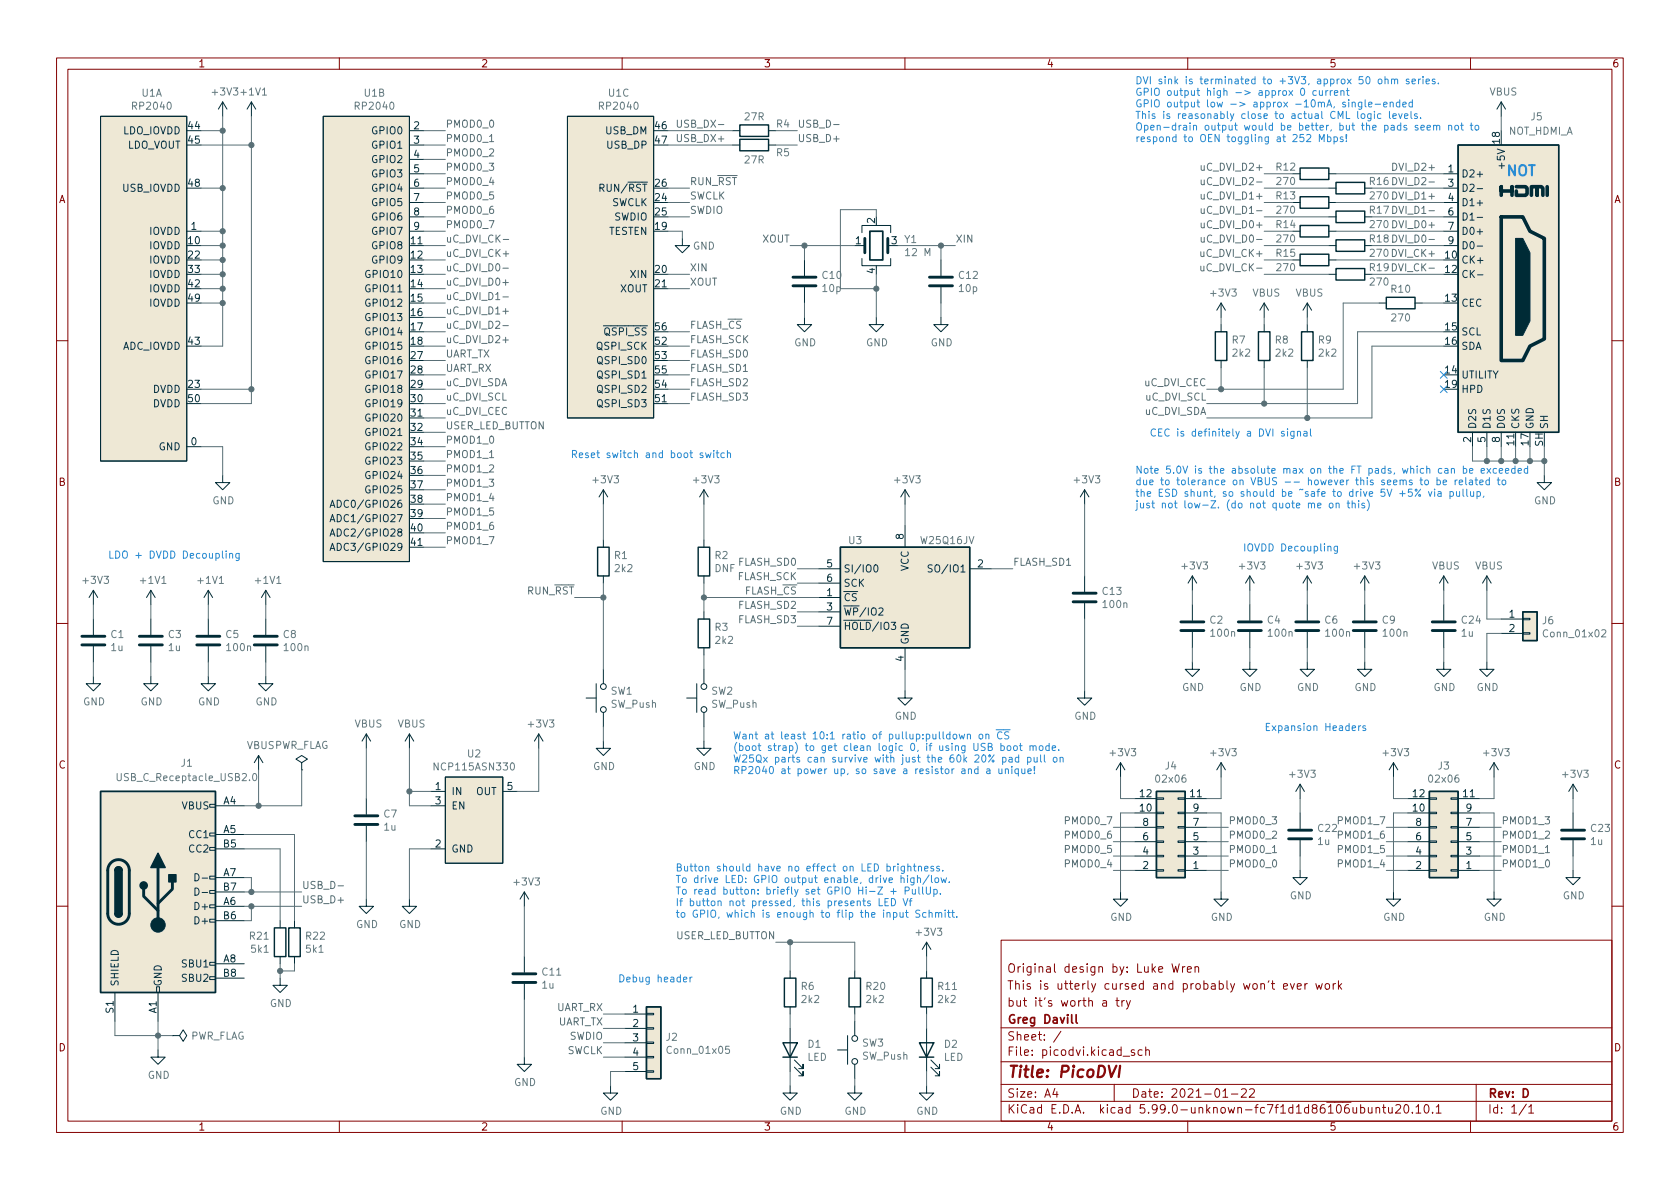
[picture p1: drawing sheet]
<svg xmlns="http://www.w3.org/2000/svg" width="297mm" height="210mm" viewBox="0 0 297 210" stroke-linecap="round" stroke-linejoin="round" font-family="sans-serif">
<defs><g id="words">
<text font-size="2.8" fill="#840000" x="178" y="190.6">Title: PicoDVI</text>
<text font-size="2.5" fill="#268bd2" x="266.5" y="31.1">NOT</text>
<g font-size="2.1" fill="#840000">
<text x="178" y="172">Original design by: Luke Wren</text>
<text x="178" y="178">but it's worth a try</text>
<text x="178" y="175">This is utterly cursed and probably won't ever work</text>
<text x="178" y="184">Sheet: /</text>
<text x="178" y="181">Greg Davill</text>
<text x="178" y="186.7">File: picodvi.kicad_sch</text>
<text x="178" y="196.9">KiCad E.D.A. kicad 5.99.0-unknown-fc7f1d1d86~106~ubuntu20.10.1</text>
<text x="178" y="194.1">Size: A4</text>
<text x="200" y="194.1">Date: 2021-01-22</text>
<text x="263" y="194.1">Rev: D</text>
<text x="263" y="196.9">Id: 1/1</text>
</g>
<g font-size="1.8" fill="#840000">
<text x="35" y="11.9">1</text>
<text x="85" y="11.9">2</text>
<text x="135" y="11.9">3</text>
<text x="185" y="11.9">4</text>
<text x="235" y="11.9">5</text>
<text x="285" y="11.9">6</text>
<text x="10.3" y="35.9">A</text>
<text x="285.3" y="35.9">A</text>
<text x="10.3" y="85.9">B</text>
<text x="285.3" y="85.9">B</text>
<text x="10.3" y="135.9">C</text>
<text x="285.3" y="135.9">C</text>
<text x="10.3" y="185.9">D</text>
<text x="285.3" y="185.9">D</text>
<text x="35" y="199.9">1</text>
<text x="85" y="199.9">2</text>
<text x="135" y="199.9">3</text>
<text x="185" y="199.9">4</text>
<text x="235" y="199.9">5</text>
<text x="285" y="199.9">6</text>
</g>
<g font-size="1.8" fill="#657b83">
<text x="25.1" y="17.1">U1A</text>
<text x="37.7" y="16.9">+3V3 +1V1</text>
<text x="64.4" y="17.1">U1B</text>
<text x="107.6" y="17.1">U1C</text>
<text x="263.4" y="16.9">VBUS</text>
<text x="23.6" y="19.4">RP2040</text>
<text x="63" y="19.4">RP2040</text>
<text x="106.2" y="19.4">RP2040</text>
<text x="131.7" y="21.3">27R</text>
<text x="137.3" y="22.5">R4</text>
<text x="266.7" y="23.8">NOT_HDMI_A</text>
<text x="270.7" y="21.3">J5</text>
<text x="131.7" y="28.9">27R</text>
<text x="137.3" y="27.6">R5</text>
<text x="225.7" y="35.2">R13</text>
<text x="225.7" y="30.2">R12</text>
<text x="225.9" y="32.7">270</text>
<text x="242.2" y="32.7">R16</text>
<text x="242.4" y="35.2">270</text>
<text x="225.7" y="40.3">R14</text>
<text x="225.9" y="37.8">270</text>
<text x="242.2" y="37.8">R17</text>
<text x="242.4" y="40.3">270</text>
<text x="122.5" y="44.1">GND</text>
<text x="159.9" y="43">Y1</text>
<text x="160.3" y="45.3">12 M</text>
<text x="225.7" y="45.4">R15</text>
<text x="225.9" y="47.9">270</text>
<text x="225.9" y="42.9">270</text>
<text x="242.2" y="47.9">R19</text>
<text x="242.2" y="42.9">R18</text>
<text x="145.5" y="49.3">C10</text>
<text x="145.5" y="51.6">10p</text>
<text x="169.6" y="49.3">C12</text>
<text x="169.6" y="51.6">10p</text>
<text x="214.2" y="52.4">+3V3</text>
<text x="221.4" y="52.4">VBUS</text>
<text x="229.1" y="52.4">VBUS</text>
<text x="242.4" y="50.5">270</text>
<text x="246" y="51.8">R10</text>
<text x="246.2" y="56.8">270</text>
<text x="140.4" y="61.2">GND</text>
<text x="153.1" y="61.2">GND</text>
<text x="164.5" y="61.2">GND</text>
<text x="217.9" y="60.7">R7</text>
<text x="218" y="63.1">2k2</text>
<text x="225.5" y="60.7">R8</text>
<text x="225.6" y="63.1">2k2</text>
<text x="233.1" y="60.7">R9</text>
<text x="233.2" y="63.1">2k2</text>
<text x="37.5" y="89.2">GND</text>
<text x="105" y="85.5">+3V3</text>
<text x="122.8" y="85.5">+3V3</text>
<text x="158.3" y="85.5">+3V3</text>
<text x="190.1" y="85.5">+3V3</text>
<text x="271.2" y="89.2">GND</text>
<text x="108.6" y="98.8">R1</text>
<text x="108.8" y="101.2">2k2</text>
<text x="126.3" y="101.2">DNF</text>
<text x="126.4" y="98.8">R2</text>
<text x="150.1" y="96.2">U3</text>
<text x="162.9" y="96.2">W25Q16JV</text>
<text x="209.1" y="100.7">+3V3</text>
<text x="219.3" y="100.7">+3V3</text>
<text x="229.4" y="100.7">+3V3</text>
<text x="239.6" y="100.7">+3V3</text>
<text x="253.2" y="100.7">VBUS</text>
<text x="260.8" y="100.7">VBUS</text>
<text x="14.8" y="103.2">+3V3</text>
<text x="25" y="103.2">+1V1</text>
<text x="35.1" y="103.2">+1V1</text>
<text x="45.3" y="103.2">+1V1</text>
<text x="195" y="105.2">C13</text>
<text x="195.1" y="107.5">100n</text>
<text x="19.6" y="112.8">C1</text>
<text x="29.8" y="112.8">C3</text>
<text x="39.9" y="112.8">C5</text>
<text x="50.1" y="112.8">C8</text>
<text x="126.4" y="111.5">R3</text>
<text x="126.6" y="113.9">2k2</text>
<text x="213.9" y="110.3">C2</text>
<text x="214.2" y="112.6">100n</text>
<text x="224.1" y="110.3">C4</text>
<text x="224.4" y="112.6">100n</text>
<text x="234.2" y="110.3">C6</text>
<text x="234.5" y="112.6">100n</text>
<text x="244.4" y="110.3">C9</text>
<text x="244.7" y="112.6">100n</text>
<text x="258.4" y="112.6">1u</text>
<text x="258.5" y="110.3">C24</text>
<text x="272.7" y="110.4">J6</text>
<text x="273.2" y="112.7">Conn_01x02</text>
<text x="19.7" y="115.1">1u</text>
<text x="29.8" y="115.1">1u</text>
<text x="40.2" y="115.1">100n</text>
<text x="50.4" y="115.1">100n</text>
<text x="14.7" y="124.7">GND</text>
<text x="24.8" y="124.7">GND</text>
<text x="35" y="124.7">GND</text>
<text x="45.2" y="124.7">GND</text>
<text x="108" y="122.8">SW1</text>
<text x="108" y="125.1">SW_Push</text>
<text x="125.8" y="122.8">SW2</text>
<text x="125.8" y="125.1">SW_Push</text>
<text x="209" y="122.2">GND</text>
<text x="219.1" y="122.2">GND</text>
<text x="229.3" y="122.2">GND</text>
<text x="239.5" y="122.2">GND</text>
<text x="253.4" y="122.2">GND</text>
<text x="261.1" y="122.2">GND</text>
<text x="62.7" y="128.6">VBUS</text>
<text x="70.3" y="128.6">VBUS</text>
<text x="93.5" y="128.6">+3V3</text>
<text x="158.2" y="127.3">GND</text>
<text x="189.9" y="127.3">GND</text>
<text x="32" y="135.6">J1</text>
<text x="43.6" y="132.4">VBUSPWR_FLAG</text>
<text x="77.1" y="136.2">NCP115ASN330</text>
<text x="82.7" y="133.9">U2</text>
<text x="104.8" y="136.2">GND</text>
<text x="122.6" y="136.2">GND</text>
<text x="196.4" y="133.7">+3V3</text>
<text x="206" y="136.1">J4</text>
<text x="214.2" y="133.7">+3V3</text>
<text x="228.2" y="137.5">+3V3</text>
<text x="244.7" y="133.7">+3V3</text>
<text x="254.3" y="136.1">J3</text>
<text x="262.5" y="133.7">+3V3</text>
<text x="276.4" y="137.5">+3V3</text>
<text x="21.3" y="138.1">USB_C_Receptacle_USB2.0</text>
<text x="204.6" y="138.4">02x06</text>
<text x="252.8" y="138.4">02x06</text>
<text x="67.9" y="144.6">C7</text>
<text x="67.9" y="146.9">1u</text>
<text x="233" y="149.4">1u</text>
<text x="233.1" y="147.1">C22</text>
<text x="281.3" y="149.4">1u</text>
<text x="281.4" y="147.1">C23</text>
<text x="91" y="156.6">+3V3</text>
<text x="228" y="159">GND</text>
<text x="276.3" y="159">GND</text>
<text x="44.2" y="166.2">R21</text>
<text x="54.2" y="166.2">R22</text>
<text x="62.9" y="164.1">GND</text>
<text x="70.6" y="164.1">GND</text>
<text x="162.1" y="165.5">+3V3</text>
<text x="196.3" y="162.8">GND</text>
<text x="214.1" y="162.8">GND</text>
<text x="244.5" y="162.8">GND</text>
<text x="262.3" y="162.8">GND</text>
<text x="44.5" y="168.5">5k1</text>
<text x="54.2" y="168.5">5k1</text>
<text x="95.9" y="172.5">C11</text>
<text x="47.7" y="178.1">GND</text>
<text x="95.9" y="174.8">1u</text>
<text x="141.7" y="175">R6</text>
<text x="141.8" y="177.4">2k2</text>
<text x="153.2" y="175">R20</text>
<text x="153.2" y="177.4">2k2</text>
<text x="165.9" y="175">R11</text>
<text x="165.9" y="177.4">2k2</text>
<text x="33.6" y="183.8">PWR_FLAG</text>
<text x="117.8" y="184">J2</text>
<text x="142.9" y="185.3">D1</text>
<text x="152.4" y="185.1">SW3</text>
<text x="167" y="185.3">D2</text>
<text x="26.1" y="190.8">GND</text>
<text x="118.2" y="186.3">Conn_01x05</text>
<text x="142.7" y="187.6">LED</text>
<text x="152.5" y="187.4">SW_Push</text>
<text x="166.8" y="187.6">LED</text>
<text x="90.9" y="192">GND</text>
<text x="106.1" y="197.1">GND</text>
<text x="137.9" y="197.1">GND</text>
<text x="149.3" y="197.1">GND</text>
<text x="162" y="197.1">GND</text>
</g>
<g font-size="1.8" fill="#268bd2">
<text x="200.7" y="14.9">DVI sink is terminated to +3V3, approx 50 ohm series.</text>
<text x="200.7" y="16.9">GPIO output high -&gt; approx 0 current</text>
<text x="200.7" y="19">GPIO output low -&gt; approx -10mA, single-ended</text>
<text x="200.7" y="21">This is reasonably close to actual CML logic levels.</text>
<text x="200.7" y="23.1">Open-drain output would be better, but the pads seem not to</text>
<text x="200.7" y="25.1">respond to OEN toggling at 252 Mbps!</text>
<text x="203.2" y="77.2">CEC is definitely a DVI signal</text>
<text x="104.8" y="81">Reset switch and boot switch</text>
<text x="200.7" y="83.7">Note 5.0V is the absolute max on the FT pads, which can be exceeded</text>
<text x="200.7" y="85.8">due to tolerance on VBUS -- however this seems to be related to</text>
<text x="200.7" y="87.8">the ESD shunt, so should be ~~safe to drive 5V +5% via pullup,</text>
<text x="200.7" y="89.9">just not low-Z. (do not quote me on this)</text>
<text x="19" y="98.8">LDO + DVDD Decoupling</text>
<text x="219.7" y="97.5">IOVDD Decoupling</text>
<text x="129.5" y="130.7">Want at least 10:1 ratio of pullup:pulldown on ~CS~</text>
<text x="223.5" y="129.2">Expansion Headers</text>
<text x="129.5" y="132.8">(boot strap) to get clean logic 0, if using USB boot mode.</text>
<text x="129.5" y="134.8">W25Qx parts can survive with just the 60k 20% pad pull on</text>
<text x="129.5" y="136.9">RP2040 at power up, so save a resistor and a unique!</text>
<text x="119.4" y="154.1">Button should have no effect on LED brightness.</text>
<text x="119.4" y="156.1">To drive LED: GPIO output enable, drive high/low.</text>
<text x="119.4" y="158.2">To read button: briefly set GPIO Hi-Z + PullUp.</text>
<text x="119.4" y="160.2">If button not pressed, this presents LED Vf</text>
<text x="119.4" y="162.3">to GPIO, which is enough to flip the input Schmitt.</text>
<text x="109.2" y="173.7">Debug header</text>
</g>
<g font-size="1.8" fill="#073642">
<text x="21.7" y="23.7">LDO_IOVDD</text>
<text x="33.3" y="22.9">44</text>
<text x="66" y="23.7">GPIO0</text>
<text x="73.2" y="22.9">2</text>
<text x="107.1" y="23.7">USB_DM</text>
<text x="115.9" y="22.9">46</text>
<text x="22.4" y="26.3">LDO_VOUT</text>
<text x="33.3" y="25.4">45</text>
<text x="66" y="26.3">GPIO1</text>
<text x="66" y="28.8">GPIO2</text>
<text x="73.2" y="25.4">3</text>
<text x="73.2" y="27.9">4</text>
<text x="107.4" y="26.3">USB_DP</text>
<text x="115.9" y="25.4">47</text>
<text x="265.2" y="25.4" transform="rotate(-90 265.2 25.4)">18</text>
<text x="266.1" y="29.4" transform="rotate(-90 266.1 29.4)">+5V</text>
<text x="21.7" y="33.9">USB_IOVDD</text>
<text x="33.3" y="33">48</text>
<text x="66" y="31.4">GPIO3</text>
<text x="66" y="33.9">GPIO4</text>
<text x="73.2" y="30.5">5</text>
<text x="73.2" y="33">6</text>
<text x="73.2" y="35.6">7</text>
<text x="106.7" y="33.9">RUN/~RST~</text>
<text x="115.9" y="35.6">24</text>
<text x="115.9" y="33">26</text>
<text x="256" y="30.5">1</text>
<text x="256" y="33">3</text>
<text x="256" y="35.6">4</text>
<text x="258.3" y="31.4">D2+</text>
<text x="258.3" y="33.9">D2-</text>
<text x="26.4" y="41.5">IOVDD</text>
<text x="33.8" y="40.6">1</text>
<text x="66" y="36.4">GPIO5</text>
<text x="66" y="39">GPIO6</text>
<text x="66" y="41.5">GPIO7</text>
<text x="73.2" y="38.1">8</text>
<text x="73.2" y="40.6">9</text>
<text x="107.6" y="41.5">TESTEN</text>
<text x="108.1" y="36.4">SWCLK</text>
<text x="108.6" y="39">SWDIO</text>
<text x="115.9" y="40.6">19</text>
<text x="115.9" y="38.1">25</text>
<text x="154.7" y="39.5" transform="rotate(-90 154.7 39.5)">2</text>
<text x="256" y="38.1">6</text>
<text x="256" y="40.6">7</text>
<text x="258.3" y="36.4">D1+</text>
<text x="258.3" y="39">D1-</text>
<text x="258.3" y="41.5">D0+</text>
<text x="26.4" y="44.1">IOVDD</text>
<text x="26.4" y="46.6">IOVDD</text>
<text x="33.3" y="43.2">10</text>
<text x="33.3" y="45.7">22</text>
<text x="66" y="44.1">GPIO8</text>
<text x="66" y="46.6">GPIO9</text>
<text x="72.7" y="43.2">11</text>
<text x="72.7" y="45.7">12</text>
<text x="151.3" y="43.2">1</text>
<text x="157.6" y="43.2">3</text>
<text x="255.6" y="45.7">10</text>
<text x="256" y="43.2">9</text>
<text x="258.3" y="46.6">CK+</text>
<text x="258.3" y="44.1">D0-</text>
<text x="26.4" y="49.1">IOVDD</text>
<text x="26.4" y="51.7">IOVDD</text>
<text x="33.3" y="48.3">33</text>
<text x="33.3" y="50.8">42</text>
<text x="33.3" y="53.3">49</text>
<text x="65" y="49.1">GPIO10</text>
<text x="65" y="51.7">GPIO11</text>
<text x="72.7" y="48.3">13</text>
<text x="72.7" y="50.8">14</text>
<text x="72.7" y="53.3">15</text>
<text x="109.6" y="51.7">XOUT</text>
<text x="111.6" y="49.1">XIN</text>
<text x="115.9" y="48.3">20</text>
<text x="115.9" y="50.8">21</text>
<text x="154.7" y="48.4" transform="rotate(-90 154.7 48.4)">4</text>
<text x="255.6" y="48.3">12</text>
<text x="255.6" y="53.3">13</text>
<text x="258.3" y="49.1">CK-</text>
<text x="26.4" y="54.2">IOVDD</text>
<text x="65" y="54.2">GPIO12</text>
<text x="65" y="56.8">GPIO13</text>
<text x="65" y="59.3">GPIO14</text>
<text x="72.7" y="55.9">16</text>
<text x="72.7" y="58.4">17</text>
<text x="107" y="59.3">~QSPI_SS~</text>
<text x="115.9" y="58.4">56</text>
<text x="255.6" y="58.4">15</text>
<text x="258.3" y="54.2">CEC</text>
<text x="258.3" y="59.3">SCL</text>
<text x="21.6" y="61.8">ADC_IOVDD</text>
<text x="33.3" y="61">43</text>
<text x="65" y="61.8">GPIO15</text>
<text x="65" y="64.4">GPIO16</text>
<text x="72.7" y="61">18</text>
<text x="72.7" y="63.5">27</text>
<text x="105.6" y="61.8">QSPI_SCK</text>
<text x="105.9" y="64.4">QSPI_SD0</text>
<text x="115.9" y="61">52</text>
<text x="115.9" y="63.5">53</text>
<text x="255.6" y="61">16</text>
<text x="258.3" y="61.8">SDA</text>
<text x="27" y="69.5">DVDD</text>
<text x="33.3" y="68.6">23</text>
<text x="33.3" y="71.1">50</text>
<text x="65" y="66.9">GPIO17</text>
<text x="65" y="69.5">GPIO18</text>
<text x="72.7" y="66">28</text>
<text x="72.7" y="68.6">29</text>
<text x="72.7" y="71.1">30</text>
<text x="105.9" y="69.5">QSPI_SD2</text>
<text x="105.9" y="66.9">QSPI_SD1</text>
<text x="115.9" y="71.1">51</text>
<text x="115.9" y="68.6">54</text>
<text x="115.9" y="66">55</text>
<text x="255.6" y="66">14</text>
<text x="255.6" y="68.6">19</text>
<text x="258.3" y="66.9">UTILITY</text>
<text x="258.3" y="69.5">HPD</text>
<text x="27" y="72">DVDD</text>
<text x="65" y="72">GPIO19</text>
<text x="65" y="74.5">GPIO20</text>
<text x="65" y="77.1">GPIO21</text>
<text x="72.7" y="73.7">31</text>
<text x="72.7" y="76.2">32</text>
<text x="105.9" y="72">QSPI_SD3</text>
<text x="261" y="75.9" transform="rotate(-90 261 75.9)">D2S</text>
<text x="263.5" y="75.9" transform="rotate(-90 263.5 75.9)">D1S</text>
<text x="266.1" y="75.9" transform="rotate(-90 266.1 75.9)">D0S</text>
<text x="268.6" y="75.9" transform="rotate(-90 268.6 75.9)">CKS</text>
<text x="271.1" y="75.9" transform="rotate(-90 271.1 75.9)">GND</text>
<text x="273.7" y="75.9" transform="rotate(-90 273.7 75.9)">SH</text>
<text x="28.1" y="79.6">GND</text>
<text x="33.8" y="78.7">0</text>
<text x="65" y="79.6">GPIO22</text>
<text x="65" y="82.2">GPIO23</text>
<text x="72.7" y="78.7">34</text>
<text x="72.7" y="81.3">35</text>
<text x="72.7" y="83.8">36</text>
<text x="260.1" y="78.2" transform="rotate(-90 260.1 78.2)">2</text>
<text x="262.6" y="78.2" transform="rotate(-90 262.6 78.2)">5</text>
<text x="265.2" y="78.2" transform="rotate(-90 265.2 78.2)">8</text>
<text x="267.7" y="78.7" transform="rotate(-90 267.7 78.7)">11</text>
<text x="270.3" y="78.7" transform="rotate(-90 270.3 78.7)">17</text>
<text x="272.8" y="78.9" transform="rotate(-90 272.8 78.9)">SH</text>
<text x="59.7" y="89.8">ADC0/GPIO26</text>
<text x="65" y="84.7">GPIO24</text>
<text x="65" y="87.2">GPIO25</text>
<text x="72.7" y="86.4">37</text>
<text x="72.7" y="88.9">38</text>
<text x="59.7" y="92.3">ADC1/GPIO27</text>
<text x="59.7" y="94.9">ADC2/GPIO28</text>
<text x="72.7" y="91.4">39</text>
<text x="72.7" y="94">40</text>
<text x="159.8" y="95.4" transform="rotate(-90 159.8 95.4)">8</text>
<text x="59.7" y="97.4">ADC3/GPIO29</text>
<text x="72.7" y="96.5">41</text>
<text x="146.2" y="100.3">5</text>
<text x="149.1" y="101.2">SI/IO0</text>
<text x="160.7" y="101" transform="rotate(-90 160.7 101)">VCC</text>
<text x="165" y="101.2">SO/IO1</text>
<text x="172.9" y="100.3">2</text>
<text x="146.2" y="105.4">1</text>
<text x="146.2" y="107.9">3</text>
<text x="146.2" y="102.9">6</text>
<text x="149.1" y="106.3">~CS</text>
<text x="149.1" y="103.8">SCK</text>
<text x="146.2" y="110.5">7</text>
<text x="149.1" y="108.8">~WP~/IO2</text>
<text x="149.1" y="111.4">~HOLD~/IO3</text>
<text x="266.8" y="109.2">1</text>
<text x="266.8" y="111.8">2</text>
<text x="159.8" y="116.9" transform="rotate(-90 159.8 116.9)">4</text>
<text x="160.7" y="114" transform="rotate(-90 160.7 114)">GND</text>
<text x="32.2" y="143.1">VBUS</text>
<text x="39.5" y="142.2">A4</text>
<text x="77" y="139.7">1</text>
<text x="77" y="142.2">3</text>
<text x="79.8" y="140.6">IN</text>
<text x="79.8" y="143.1">EN</text>
<text x="84.2" y="140.6">OUT</text>
<text x="89.7" y="139.7">5</text>
<text x="201.6" y="143.5">10</text>
<text x="201.6" y="141">12</text>
<text x="210.5" y="141">11</text>
<text x="211" y="143.5">9</text>
<text x="249.8" y="143.5">10</text>
<text x="249.8" y="141">12</text>
<text x="258.7" y="141">11</text>
<text x="259.2" y="143.5">9</text>
<text x="33.5" y="148.2">CC1</text>
<text x="39.5" y="147.3">A5</text>
<text x="39.5" y="149.9">B5</text>
<text x="77" y="149.9">2</text>
<text x="202.1" y="148.6">6</text>
<text x="202.1" y="146">8</text>
<text x="211" y="148.6">5</text>
<text x="211" y="146">7</text>
<text x="250.3" y="148.6">6</text>
<text x="250.3" y="146">8</text>
<text x="259.2" y="148.6">5</text>
<text x="259.2" y="146">7</text>
<text x="33.5" y="150.7">CC2</text>
<text x="39.5" y="154.9">A7</text>
<text x="79.8" y="150.7">GND</text>
<text x="202.1" y="153.7">2</text>
<text x="202.1" y="151.1">4</text>
<text x="211" y="153.7">1</text>
<text x="211" y="151.1">3</text>
<text x="250.3" y="153.7">2</text>
<text x="250.3" y="151.1">4</text>
<text x="259.2" y="153.7">1</text>
<text x="259.2" y="151.1">3</text>
<text x="34.8" y="160.9">D+</text>
<text x="39.5" y="160">A6</text>
<text x="39.5" y="157.5">B7</text>
<text x="34.8" y="163.4">D+</text>
<text x="39.5" y="162.6">B6</text>
<text x="32.4" y="171.1">SBU1</text>
<text x="32.4" y="173.6">SBU2</text>
<text x="39.5" y="170.2">A8</text>
<text x="39.5" y="172.7">B8</text>
<text x="20.1" y="179.1" transform="rotate(-90 20.1 179.1)">S1</text>
<text x="21" y="174.5" transform="rotate(-90 21 174.5)">SHIELD</text>
<text x="27.7" y="179.2" transform="rotate(-90 27.7 179.2)">A1</text>
<text x="28.6" y="174.5" transform="rotate(-90 28.6 174.5)">GND</text>
<text x="111.9" y="179.1">1</text>
<text x="111.9" y="181.6">2</text>
<text x="111.9" y="184.1">3</text>
<text x="111.9" y="186.7">4</text>
<text x="111.9" y="189.2">5</text>
</g>
<g font-size="1.8" fill="#586e75">
<text x="78.7" y="22.6">PMOD0_0</text>
<text x="119.4" y="22.6">USB_DX-</text>
<text x="141" y="22.6">USB_D-</text>
<text x="78.7" y="25.1">PMOD0_1</text>
<text x="78.7" y="27.6">PMOD0_2</text>
<text x="119.4" y="25.1">USB_DX+</text>
<text x="141" y="25.1">USB_D+</text>
<text x="78.7" y="35.3">PMOD0_5</text>
<text x="78.7" y="32.7">PMOD0_4</text>
<text x="78.7" y="30.2">PMOD0_3</text>
<text x="121.9" y="32.7">RUN_~RST~</text>
<text x="121.9" y="35.3">SWCLK</text>
<text x="213" y="35.3">uC_DVI_D1+</text>
<text x="213" y="30.2">uC_DVI_D2+</text>
<text x="213.4" y="32.7">uC_DVI_D2-</text>
<text x="246.8" y="35.3">DVI_D1+</text>
<text x="246.8" y="30.2">DVI_D2+</text>
<text x="247.2" y="32.7">DVI_D2-</text>
<text x="78.7" y="40.3">PMOD0_7</text>
<text x="78.7" y="37.8">PMOD0_6</text>
<text x="121.9" y="37.8">SWDIO</text>
<text x="213" y="40.3">uC_DVI_D0+</text>
<text x="213.4" y="37.8">uC_DVI_D1-</text>
<text x="246.8" y="40.3">DVI_D0+</text>
<text x="247.2" y="37.8">DVI_D1-</text>
<text x="78.7" y="45.4">uC_DVI_CK+</text>
<text x="78.7" y="42.9">uC_DVI_CK-</text>
<text x="78.7" y="48">uC_DVI_D0-</text>
<text x="121.9" y="48">XIN</text>
<text x="134.8" y="42.9">XOUT</text>
<text x="168.9" y="42.9">XIN</text>
<text x="212.7" y="45.4">uC_DVI_CK+</text>
<text x="213.1" y="48">uC_DVI_CK-</text>
<text x="213.4" y="42.9">uC_DVI_D0-</text>
<text x="242.4" y="45.4">270 DVI_CK+</text>
<text x="246.9" y="48">DVI_CK-</text>
<text x="247.2" y="42.9">DVI_D0-</text>
<text x="78.7" y="53">uC_DVI_D1-</text>
<text x="78.7" y="50.5">uC_DVI_D0+</text>
<text x="121.9" y="50.5">XOUT</text>
<text x="78.7" y="58.1">uC_DVI_D2-</text>
<text x="78.7" y="55.6">uC_DVI_D1+</text>
<text x="121.9" y="58.1">FLASH_~CS~</text>
<text x="78.7" y="65.7">UART_RX</text>
<text x="78.7" y="63.2">UART_TX</text>
<text x="78.7" y="60.7">uC_DVI_D2+</text>
<text x="121.9" y="65.7">FLASH_SD1</text>
<text x="121.9" y="63.2">FLASH_SD0</text>
<text x="121.9" y="60.7">FLASH_SCK</text>
<text x="78.7" y="68.3">uC_DVI_SDA</text>
<text x="78.7" y="70.8">uC_DVI_SCL</text>
<text x="121.9" y="68.3">FLASH_SD2</text>
<text x="121.9" y="70.8">FLASH_SD3</text>
<text x="202.4" y="68.3">uC_DVI_CEC</text>
<text x="202.5" y="70.8">uC_DVI_SCL</text>
<text x="78.7" y="73.4">uC_DVI_CEC</text>
<text x="78.7" y="75.9">USER_LED_BUTTON</text>
<text x="202.4" y="73.4">uC_DVI_SDA</text>
<text x="78.7" y="78.4">PMOD1_0</text>
<text x="78.7" y="81">PMOD1_1</text>
<text x="78.7" y="83.5">PMOD1_2</text>
<text x="78.7" y="86.1">PMOD1_3</text>
<text x="78.7" y="88.6">PMOD1_4</text>
<text x="78.7" y="91.1">PMOD1_5</text>
<text x="78.7" y="93.7">PMOD1_6</text>
<text x="78.7" y="96.2">PMOD1_7</text>
<text x="130.7" y="100">FLASH_SD0</text>
<text x="179.1" y="100">FLASH_SD1</text>
<text x="93.2" y="105.1">RUN_~RST~</text>
<text x="130.4" y="102.6">FLASH_SCK</text>
<text x="130.7" y="107.7">FLASH_SD2</text>
<text x="131.6" y="105.1">FLASH_~CS~</text>
<text x="130.7" y="110.2">FLASH_SD3</text>
<text x="188.6" y="148.3">PMOD0_6</text>
<text x="188.6" y="145.8">PMOD0_7</text>
<text x="217.2" y="148.3">PMOD0_2</text>
<text x="217.2" y="145.8">PMOD0_3</text>
<text x="236.9" y="148.3">PMOD1_6</text>
<text x="236.9" y="145.8">PMOD1_7</text>
<text x="265.4" y="145.8">PMOD1_3</text>
<text x="265.4" y="148.3">PMOD1_2</text>
<text x="188.6" y="153.4">PMOD0_4</text>
<text x="188.6" y="150.8">PMOD0_5</text>
<text x="217.2" y="153.4">PMOD0_0</text>
<text x="217.2" y="150.8">PMOD0_1</text>
<text x="236.9" y="153.4">PMOD1_4</text>
<text x="236.9" y="150.8">PMOD1_5</text>
<text x="265.4" y="150.8">PMOD1_1</text>
<text x="265.4" y="153.4">PMOD1_0</text>
<text x="53.3" y="157.2">USB_D-</text>
<text x="53.3" y="159.7">USB_D+</text>
<text x="119.4" y="166.1">USER_LED_BUTTON</text>
<text x="98.3" y="178.8">UART_RX</text>
<text x="98.5" y="181.3">UART_TX</text>
<text x="100.7" y="183.9">SWDIO</text>
<text x="100.2" y="186.4">SWCLK</text>
</g>
</g></defs>
<g fill="none" stroke="#840000" stroke-width=".18">
<path d="M10 10.2h277v190.1h-277zM12 12.2h273v186.1h-273zM60 10.2v2M110 10.2v2M160 10.2v2M210 10.2v2M260 10.2v2M10 60.2h2M285 60.2h2M10 110.2h2M285 110.2h2M10 160.2h2"/>
<path d="M177 166.3h108v32h-108zM195 177h.6v.9M195.6 177.3l-.5 .1a.29 .29 0 0 0-.2 .2 .29 .29 0 0 0 .2 .3h.5M197.3 176.9h.6M197.5 176.4v1.3l.4 .2M198.4 176.9v1M198.8 176.9l-.3 .1-.1 .2M199.1 176.9l.4 1M199.9 176.9l-.5 1.4-.3 .1M207.2 170.4l.4 1.5 .3-1 .2 1 .4-1.5M209.1 170.9v1M209.5 170.9l-.3 .1-.1 .2"/>
<path d="M209.9 171.4l.7-.1v-.3l-.5-.1-.2 .2 .1 .8h.6M211.3 171.1l.2-.2 .4 .1v.9M211.3 170.9v1M226.9 174.4l.7-.1v-.3l-.5-.1-.2 .2 .1 .8h.6M228.1 173.9l.4 1 .4-1M229.4 174.4l.7-.1-.1-.3-.4-.1-.2 .2v.8h.6M230.7 173.9v1M231.1 173.9l-.2 .1-.2 .2M232.6 173.9l.3 1 .3-.7 .3 .7 .3-1M234.4 174l.4-.1 .3 .3v.4l-.3 .3h-.4l-.1-.3v-.4zM235.7 173.9v1M236.1 173.9l-.2 .1-.2 .2"/>
<path d="M236.6 173.4v1.5M236.8 174.4l.4 .5M237.2 173.9l-.6 .6M285 160.2h2M60 198.3v2M110 198.3v2M160 198.3v2M177 194.8h108M177 191.8h108M177 187.8h108M177 181.8h108M186.5 192.5l-.4 1h1"/>
<path d="M186.9 193v1M187.6 182.4l-1.3 1.9M197 191.8v3M198.6 186.8h1.1M200.6 185.7l-.4-.1-.2 .2 .1 .3 .5 .1v.4h-.6M201.9 185.7l-.4-.1-.3 .3v.4l.2 .3h.5M202.6 185.8l.2-.2 .3 .1 .1 .9M202.6 185.1v1.5M210 198.3v2M216.2 194h.9M217.7 193.5h1.2M219.5 192.7l.6-.2 .2 .2 .1 .3-1 1h1"/>
<path d="M220.9 192.7l.6-.2 .2 .2 .1 .3-.9 1h.9M241.9 195.8l.1 1h.4l.2-.1M242.6 195.8v1M243.3 196l.2-.2 .4 .1v.9M243.3 195.8v1M244.4 195.8h.6M244.6 195.3v1.3l.4 .2M245.5 195.8l.1 1h.3l.2-.1M246.1 195.8v1M246.8 195.5l.6-.2 .2 .2v.3l-.9 1h.9M248.4 195.4l.2-.1a.81 .81 0 0 1 .6 .7 .81 .81 0 0 1-.3 .8h-.2a.81 .81 0 0 1-.6-.6 .81 .81 0 0 1 .3-.8zM249.7 196.7v.1"/>
<path d="M250.4 195.8l.4-.5v1.5M250.4 196.8h.8M252 195.4l.1-.1a.81 .81 0 0 1 .6 .7 .81 .81 0 0 1-.3 .8h-.1a.81 .81 0 0 1-.6-.6 .81 .81 0 0 1 .3-.8zM253.3 196.7v.1M253.9 195.8l.5-.5v1.5M253.9 196.8h.9M260 198.3v2M261 191.8v6.5M269.9 195.3l-1.3 1.9M270.3 195.8l.4-.5v1.5M270.3 196.8h.9"/>
</g>
<path d="M196 188.5l.5 2 .9-2M198 188.5l-.2 2" fill="none" stroke="#840000" stroke-width=".4"/>
<path d="M189.5 179.4v1.3l.2 .2M190.3 179.4v1.3l.2 .2" fill="none" stroke="#840000" stroke-width=".3"/>
<g fill="none" stroke="#002b36" stroke-width=".18">
<path d="M39.4 18l-.8 1.3M39.4 18v2.6M39.4 18l.7 1.3M44.4 18l-.7 1.3M44.4 18v2.6M44.4 18l.8 1.3M265.4 18v2.6M265.4 18l-.7 1.3M265.4 18l.8 1.3M17.8 20.6h15.2v60.9h-15.2zM57.1 20.6h15.3v78.7h-15.3zM72.4 25.6h2.5"/>
<path d="M72.4 30.7h2.5M72.4 33.3h2.5M72.4 35.8h2.5M72.4 38.3h2.5M72.4 23.1h2.5M72.4 28.2h2.5M100.3 20.6h15.3v53.3h-15.3zM129.5 25.6h1.3M129.5 23.1h1.3M135.9 25.6h1.3M135.9 23.1h1.3M228.6 30.7h1.3"/>
<path d="M228.6 35.8h1.3M234.9 30.7h1.3M234.9 33.3h1.3M234.9 35.8h1.3M234.9 38.3h1.3M241.3 33.3h1.3M241.3 38.3h1.3M255.3 30.7h2.5M255.3 33.3h2.5M255.3 35.8h2.5M255.3 38.3h2.5M33 40.9h2.6"/>
<path d="M72.4 40.9h2.5M72.4 43.4h2.5M115.6 51h2.5M120.6 42.2v1.2h1.3l-1.3 1.3-1.2-1.3h1.2M142.2 56.1v1.3h1.3l-1.3 1.3-1.2-1.3h1.2M142.2 46v2.8M142.2 50.8v2.8M152.4 45.7v1.3h5.1v-1.3M152.4 41.1v-1.2h5.1v1.2M152.4 43.4h.5M154.9 56.1v1.3h1.3l-1.3 1.3-1.2-1.3h1.2M157 43.4h.5"/>
<path d="M166.4 56.1v1.3h1.2l-1.2 1.3-1.3-1.3h1.3M166.4 46v2.8M166.4 50.8v2.8M215.9 53.6v2.5M215.9 57.4v1.3M215.9 53.6l-.8 1.3M215.9 53.6l.8 1.3M223.5 53.6v2.5M223.5 57.4v1.3M223.5 53.6l-.7 1.3M223.5 53.6l.8 1.3M228.6 40.9h1.3"/>
<path d="M228.6 46h1.3M231.1 53.6v2.5M231.1 57.4v1.3M231.1 53.6l-.7 1.3M231.1 53.6l.8 1.3M234.9 48.5h1.3M234.9 40.9h1.3M234.9 43.4h1.3M234.9 46h1.3M241.3 48.5h1.3M241.3 43.4h1.3M243.8 53.6h1.3"/>
<path d="M250.2 53.6h1.3M255.3 40.9h2.5M255.3 43.4h2.5M33 79h2.6M72.4 73.9h2.5M115.6 71.4h2.5M215.9 63.7v1.3M223.5 63.7v1.3M231.1 63.7v1.3M260.3 76.4v2.6M262.9 76.4v2.6M265.4 76.4v2.6"/>
<path d="M268 76.4v2.6M39.4 84.1v1.2h1.2l-1.2 1.3-1.3-1.3h1.3M72.4 96.8h2.5M106.7 86.6v2.5M106.7 95.5v1.3M106.7 86.6l-.8 1.3M106.7 86.6l.7 1.3M124.5 86.6l-.8 1.3M124.5 86.6v2.5M124.5 95.5v1.3M124.5 86.6l.7 1.3M160 86.6v2.5"/>
<path d="M160 93v3.8M160 86.6l-.7 1.3M160 86.6l.8 1.3M191.8 86.6v2.5M191.8 86.6l-.8 1.3M191.8 86.6l.7 1.3M273 84.1v1.2h1.3l-1.3 1.3-1.2-1.3h1.2M16.5 119.6v1.3h1.3l-1.3 1.3-1.3-1.3h1.3M16.5 104.4v2.5M16.5 109.5v2.8M16.5 114.3v2.8M16.5 104.4l-.8 1.3"/>
<path d="M16.5 104.4l.8 1.3M26.7 119.6v1.3h1.2l-1.2 1.3-1.3-1.3h1.3M26.7 104.4l-.8 1.3M26.7 104.4v2.5M26.7 109.5v2.8M26.7 114.3v2.8M26.7 104.4l.7 1.3M36.8 119.6v1.3h1.3l-1.3 1.3-1.2-1.3h1.2M36.8 104.4v2.5M36.8 109.5v2.8M36.8 114.3v2.8M36.8 104.4l-.7 1.3"/>
<path d="M36.8 104.4l.8 1.3M47 119.6v1.3h1.3l-1.3 1.3-1.3-1.3h1.3M47 104.4v2.5M47 109.5v2.8M47 114.3v2.8M47 104.4l-.8 1.3M47 104.4l.8 1.3M106.7 101.8v1.3M106.7 118.4v2.5M124.5 101.8v1.3M124.5 108.2v1.3M124.5 114.5v1.3"/>
<path d="M124.5 118.4v2.5M144.8 105.7h3.8M144.8 100.6h3.8M144.8 108.2h3.8M144.8 103.1h3.8M144.8 110.7h3.8M160 114.5v3.9M171.4 100.6h3.9M191.8 101.8v2.8M191.8 106.7v2.8M210.8 117.1v1.3h1.3l-1.3 1.2-1.3-1.2h1.3M210.8 101.8v2.6"/>
<path d="M210.8 106.9v2.8M210.8 111.8v2.7M210.8 101.8l-.7 1.3M210.8 101.8l.8 1.3M221 117.1v1.3h1.2l-1.2 1.2-1.3-1.2h1.3M221 101.8v2.6M221 106.9v2.8M221 111.8v2.7M221 101.8l-.8 1.3M221 101.8l.7 1.3M231.1 117.1v1.3h1.3l-1.3 1.2-1.2-1.2h1.2M231.1 101.8v2.6"/>
<path d="M231.1 106.9v2.8M231.1 111.8v2.7M231.1 101.8l-.7 1.3M231.1 101.8l.8 1.3M241.3 117.1v1.3h1.3l-1.3 1.2-1.3-1.2h1.3M241.3 101.8l-.8 1.3M241.3 101.8v2.6M241.3 106.9v2.8M241.3 111.8v2.7M241.3 101.8l.8 1.3M255.3 117.1v1.3h1.2l-1.2 1.2-1.3-1.2h1.3M255.3 101.8l-.8 1.3"/>
<path d="M255.3 101.8v2.6M255.3 106.9v2.8M255.3 111.8v2.7M255.3 101.8l.7 1.3M262.9 117.1v1.3h1.3l-1.3 1.2-1.3-1.2h1.3M262.9 101.8v2.6M262.9 101.8l-.8 1.3M262.9 101.8l.8 1.3M265.4 109.5h3.8M265.4 112h3.8M269.2 111.9h1.3v.2h-1.3zM269.2 109.3h1.3v.3h-1.3z"/>
<path d="M45.7 133.6l-.7 1.3M45.7 133.6v2.5M45.7 133.6l.8 1.3M53.3 134.9l1.1-.7-1.1-.6-1 .6 1 .7v1.2M53.3 136.1h.1M64.8 129.8v2.5M64.8 129.8l-.8 1.3M64.8 129.8l.7 1.3M72.4 129.8l-.8 1.3M72.4 129.8v2.5M72.4 129.8l.8 1.3M76.2 139.9h2.5"/>
<path d="M78.7 137.4h10.2v15.2h-10.2zM88.9 139.9h2.5M95.2 129.8l-.7 1.3M95.2 129.8v2.5M95.2 129.8l.8 1.3M103.6 123.4h1.8M105.4 120.9v5.1M106.7 131.1v1.2h1.2l-1.2 1.3-1.3-1.3h1.3M106.7 126v2.5M121.4 123.4h1.8M123.2 120.9v5.1M124.5 131.1v1.2h1.2l-1.2 1.3-1.3-1.3h1.3"/>
<path d="M124.5 126v2.5M160 122.2v1.2h1.3l-1.3 1.3-1.3-1.3h1.3M191.8 122.2v1.2h1.2l-1.2 1.3-1.3-1.3h1.3M198.1 134.9l-.7 1.2M198.1 134.9v2.5M198.1 134.9l.8 1.2M215.9 134.9l-.8 1.2M215.9 134.9v2.5M215.9 134.9l.8 1.2M229.9 138.7v2.5M229.9 138.7l-.8 1.2M229.9 138.7l.7 1.2"/>
<path d="M246.4 134.9l-.8 1.2M246.4 134.9v2.5M246.4 134.9l.7 1.2M264.2 134.9l-.8 1.2M264.2 134.9v2.5M264.2 134.9l.7 1.2M278.1 138.7l-.7 1.2M278.1 138.7v2.5M278.1 138.7l.8 1.2M37.1 157.5h1v.5h-1zM37.1 154.9h1v.5h-1zM37.1 149.9h1v.5h-1z"/>
<path d="M37.1 147.3h1v.5h-1zM37.1 142.2h1v.5h-1zM38.1 142.5h5.1M38.1 147.6h5.1M38.1 155.2h5.1M38.1 150.1h5.1M38.1 157.7h5.1M64.8 159v1.3h1.2l-1.2 1.2-1.3-1.2h1.3M64.8 141.2v2.8M64.8 146v2.8M72.4 159v1.3h1.3l-1.3 1.2-1.3-1.2h1.3M76.2 142.5h2.5"/>
<path d="M76.2 150.1h2.5M92.7 157.7l-.8 1.3M92.7 157.7v2.6M92.7 157.7l.8 1.3M198.1 157.7v1.3h1.3l-1.3 1.3-1.3-1.3h1.3M200.7 153.9h3.8M200.7 143.8h3.8M200.7 141.2h3.8M200.7 151.4h3.8M200.7 148.8h3.8M200.7 146.3h3.8M204.5 143.6h1.2v.3h-1.2z"/>
<path d="M204.5 141.1h1.2v.2h-1.2zM204.5 146.2h1.2v.2h-1.2zM204.5 151.3h1.2v.2h-1.2zM204.5 153.8h1.2v.2h-1.2zM204.5 148.7h1.2v.3h-1.2zM208.3 143.6h1.2v.3h-1.2zM208.3 141.1h1.2v.2h-1.2zM208.3 146.2h1.2v.2h-1.2zM208.3 151.3h1.2v.2h-1.2zM208.3 153.8h1.2v.2h-1.2zM208.3 148.7h1.2v.3h-1.2zM209.5 153.9h3.9"/>
<path d="M209.5 143.8h3.9M209.5 141.2h3.9M209.5 151.4h3.9M209.5 148.8h3.9M209.5 146.3h3.9M215.9 157.7v1.3h1.3l-1.3 1.3-1.3-1.3h1.3M229.9 153.9v1.3h1.2l-1.2 1.3-1.3-1.3h1.3M229.9 143.8v2.8M229.9 148.6v2.8M246.4 157.7v1.3h1.2l-1.2 1.3-1.3-1.3h1.3M248.9 153.9h3.8M248.9 143.8h3.8"/>
<path d="M248.9 141.2h3.8M248.9 151.4h3.8M248.9 148.8h3.8M248.9 146.3h3.8M252.7 143.6h1.3v.3h-1.3zM252.7 141.1h1.3v.2h-1.3zM252.7 146.2h1.3v.2h-1.3zM252.7 151.3h1.3v.2h-1.3zM252.7 153.8h1.3v.2h-1.3zM252.7 148.7h1.3v.3h-1.3zM256.5 143.6h1.3v.3h-1.3zM256.5 141.1h1.3v.2h-1.3z"/>
<path d="M256.5 146.2h1.3v.2h-1.3zM256.5 151.3h1.3v.2h-1.3zM256.5 153.8h1.3v.2h-1.3zM256.5 148.7h1.3v.3h-1.3zM257.8 153.9h3.8M257.8 143.8h3.8M257.8 141.2h3.8M257.8 151.4h3.8M257.8 148.8h3.8M257.8 146.3h3.8M264.2 157.7v1.3h1.2l-1.2 1.3-1.3-1.3h1.3M278.1 153.9v1.3h1.3l-1.3 1.3-1.2-1.3h1.2"/>
<path d="M278.1 143.8v2.8M278.1 148.6v2.8M20.3 175.5v5.1M27.7 174.5h.5v1h-.5zM27.9 175.5v5.1M37.1 172.7h1v.5h-1zM37.1 170.2h1v.5h-1zM37.1 162.6h1v.5h-1zM37.1 160h1v.5h-1zM38.1 160.3h5.1M38.1 170.4h5.1M38.1 162.8h5.1"/>
<path d="M38.1 173h5.1M49.5 173v1.2h1.3l-1.3 1.3-1.2-1.3h1.2M49.5 162.8v1.3M49.5 169.2v1.2M52.1 162.8v1.3M52.1 169.2v1.2M92.7 169.2v2.8M92.7 174v2.8M110.5 179.3h3.8M114.3 179.2h1.3v.2h-1.3zM139.7 171.7v1.3M139.7 178v1.3"/>
<path d="M151.1 171.7v1.3M151.1 178v1.3M163.8 166.6v2.6M163.8 171.7v1.3M163.8 178v1.3M163.8 166.6l-.7 1.3M163.8 166.6l.8 1.3M27.9 185.7v1.2h1.3l-1.3 1.3-1.2-1.3h1.2M30.5 183.1h1.2l.7-1 .6 1-.6 1-.7-1M30.5 183.1h.1M92.7 186.9v1.3h1.3l-1.3 1.3-1.3-1.3h1.3M107.9 192v1.3h1.3l-1.3 1.3-1.2-1.3h1.2"/>
<path d="M110.5 181.9h3.8M110.5 184.4h3.8M110.5 186.9h3.8M110.5 189.5h3.8M114.3 189.4h1.3v.2h-1.3zM114.3 186.8h1.3v.3h-1.3zM114.3 181.7h1.3v.3h-1.3zM114.3 184.3h1.3v.2h-1.3zM139.7 192v1.3h1.3l-1.3 1.3-1.3-1.3h1.3M139.7 181.9v7.6M140.5 188.7l1.5 1.5v-.7v.7h-.8M140.5 187.4l1.5 1.6v-.8v.8h-.8"/>
<path d="M148.1 185.7h1.8M149.9 183.1v5.1M151.1 192v1.3h1.3l-1.3 1.3-1.2-1.3h1.2M151.1 180.6v2.5M151.1 188.2v2.5M163.8 192v1.3h1.3l-1.3 1.3-1.2-1.3h1.2M163.8 181.9v7.6M164.6 188.7l1.5 1.5v-.7v.7h-.7M164.6 187.4l1.5 1.6v-.8v.8h-.7"/>
<circle cx="106.7" cy="121.4" r=".51"/>
<circle cx="106.7" cy="125.5" r=".51"/>
<circle cx="124.5" cy="125.5" r=".51"/>
<circle cx="124.5" cy="121.4" r=".51"/>
<circle cx="151.1" cy="187.7" r=".51"/>
<circle cx="151.1" cy="183.6" r=".51"/>
</g>
<g fill="none" stroke="#002b36" stroke-width=".51">
<path d="M140.2 50.5h4.1M140.2 49h4.1M152.9 42.2v2.5M157 42.2v2.5M164.3 50.5h4.1M164.3 49h4.1M14.5 114h4M14.5 112.5h4M24.6 114h4.1M24.6 112.5h4.1M34.8 114h4.1M34.8 112.5h4.1"/>
<path d="M45 114h4M45 112.5h4M189.7 106.4h4.1M189.7 104.9h4.1M208.8 111.5h4.1M208.8 110h4.1M218.9 111.5h4.1M218.9 110h4.1M229.1 111.5h4.1M229.1 110h4.1M239.3 111.5h4M239.3 110h4"/>
<path d="M253.2 111.5h4.1M253.2 110h4.1M19.6 152.6a1.91 1.91 0 0 1 2.1-.4 1.91 1.91 0 0 1 1.2 1.7v7.6a1.91 1.91 0 0 1-1.9 1.9 1.91 1.91 0 0 1-2-1.9l.1-7.7 .1-.7zM25.4 157.2v1.3l2.5 2.5M27.9 153.4v10.2M30.5 156v1.2l-2.6 2.6M62.7 145.8h4.1M62.7 144.3h4.1M227.8 148.3h4.1M227.8 146.8h4.1M276.1 148.3h4.1M276.1 146.8h4.1"/>
<path d="M90.7 173.7h4M90.7 172.2h4"/>
</g>
<g fill="#eee8d5" stroke="#eee8d5" stroke-width=".18">
<path d="M17.8 139.9h20.3v35.6h-20.3z"/>
<path d="M100.3 20.6h15.3v53.3h-15.3z"/>
<path d="M17.8 20.6h15.2v60.9h-15.2z"/>
<path d="M257.8 25.6h17.8v50.8h-17.8z"/>
<path d="M204.5 139.9h5v15.3h-5z"/>
<path d="M78.7 137.4h10.2v15.2h-10.2z"/>
<path d="M114.3 178h2.5v12.7h-2.5z"/>
<path d="M148.6 96.8h22.8v17.7h-22.8z"/>
<path d="M57.1 20.6h15.3v78.7h-15.3z"/>
<path d="M269.2 108.2h2.6v5.1h-2.6z"/>
<path d="M252.7 139.9h5.1v15.3h-5.1z"/>
</g>
<g fill="none" stroke="#002b36" stroke-width=".25">
<path d="M130.8 24.6h5.1v2.1h-5.1zM130.8 22.1h5.1v2h-5.1zM229.9 34.8h5v2h-5zM229.9 29.7h5v2h-5zM229.9 39.9h5v2h-5zM236.2 32.3h5.1v2h-5.1zM236.2 37.3h5.1v2.1h-5.1zM257.8 25.6h17.8v50.8h-17.8zM214.9 58.7h2v5h-2zM222.5 58.7h2v5h-2zM229.9 45h5v2h-5zM230.1 58.7h2.1v5h-2.1z"/>
<path d="M236.2 47.5h5.1v2h-5.1zM236.2 42.4h5.1v2h-5.1zM245.1 52.6h5.1v2h-5.1zM105.7 96.8h2v5h-2zM123.4 96.8h2.1v5h-2.1zM148.6 96.8h22.8v17.7h-22.8zM123.4 109.5h2.1v5h-2.1zM269.2 108.2h2.6v5.1h-2.6zM17.8 139.9h20.3v35.6h-20.3zM204.5 139.9h5v15.3h-5zM252.7 139.9h5.1v15.3h-5.1zM20.3 153.9a.64 .64 0 0 1 .7-.6 .64 .64 0 0 1 .6 .6"/>
<path d="M20.3 161.5a.64 .64 0 0 0 .7 .7 .64 .64 0 0 0 .6-.7M48.5 164.1h2v5.1h-2zM51.1 164.1h2v5.1h-2zM114.3 178h2.5v12.7h-2.5zM138.7 173h2v5h-2zM150.1 173h2v5h-2zM162.8 173h2v5h-2zM138.4 184.4h2.6l-1.3 2.5zM138.4 186.9h2.6M162.6 184.4h2.5l-1.3 2.5zM162.6 186.9h2.5"/>
</g>
<g fill="#002b36" stroke="#002b36" stroke-width=".25">
<path d="M20.3 161.5h1.3a.64 .64 0 0 1-.6 .7 .64 .64 0 0 1-.7-.7z"/>
<path d="M20.5 153.5a.64 .64 0 0 1 .7-.2 .64 .64 0 0 1 .4 .6h-1.3z"/>
<path d="M20.3 153.9h1.3v7.6h-1.3z"/>
<path d="M29.8 154.7h1.3v1.3h-1.3z"/>
<path d="M27.9 150.9l1.3 2.5h-2.5z"/>
<circle cx="25.4" cy="156.6" r=".63"/>
</g>
<g fill="#002b36" stroke="#002b36" stroke-width=".18">
<path d="M268 42.2h1.2l1.3 2.5v12.1l-1.3 2.5h-1.2z"/>
<circle cx="27.9" cy="163.6" r="1.27"/>
</g>
<g fill="none" stroke="#073642" stroke-width=".18">
<path d="M106.1 33.2h.6l.1-.2-.1-.3-.6-.1v1.2M261.2 33.4h.9M261.2 38.4h.9M261.2 43.5h.9M261.2 48.6h1M58.4 89.7l.4-1.2 .4 1.2M58.4 92.3l.4-1.3 .4 1.3M58.4 94.8l.4-1.3 .4 1.3M58.4 97.3l.4-1.2 .4 1.2M58.5 89.4h.6M58.5 91.9h.6M58.5 94.4h.6"/>
<path d="M58.5 97h.6M164.8 99.9h-.5l-.1 .1v.4l.5 .2 .1 .3-.2 .3-.5-.1M154.6 100l.2-.1a.68 .68 0 0 1 .4 .6 .68 .68 0 0 1-.4 .7l-.2-.2-.1-.3zM34.5 154.5a.64 .64 0 0 1 .7 .6 .64 .64 0 0 1-.7 .7zM34.5 157a.64 .64 0 0 1 .7 .7 .64 .64 0 0 1-.7 .6zM35.7 155.3h1M35.7 157.8h1"/>
</g>
<path d="M283.2 111.5l.5-.1 .2 .3-.8 .9h.8M20.7 136.8v1l.3 .3h.2l.2-.3v-1M44.8 136.9l.2-.1a.68 .68 0 0 1 .4 .6 .68 .68 0 0 1-.4 .7l-.2-.2-.1-.3zM128.9 185h-.6v.6l.1-.1 .5 .1 .1 .1-.1 .5-.2 .1-.4-.1" fill="none" stroke="#657b83" stroke-width=".18"/>
<path d="M265.4 34.5v-1.5v.8h1.9v-.8v1.5M265.4 38.3h3.8l1.3 2.6 2.5 1.3v17.7l-2.5 1.3-1.3 2.5h-3.8zM268.1 33h1.6l.3 .3v1l-.3 .2h-1.6v-.7M270.8 34.5v-1.5h1v1.5v-1.5h.7l.3 .3v1.2M273.6 33v1.5" fill="none" stroke="#002b36" stroke-width=".63"/>
<path d="M153.8 40.9h2.3v5.1h-2.3z" fill="none" stroke="#002b36" stroke-width=".3"/>
<g fill="none" stroke="#586e75" stroke-width=".18">
<path d="M35.6 33.3h3.8M35.6 23.1h3.8M35.6 25.6h8.8M39.4 20.6v40.6h-3.8M44.4 20.6v50.8h-8.8M74.9 33.3h3.8M74.9 35.8h3.8M74.9 38.3h3.8M74.9 23.1h3.8M74.9 25.6h3.8M74.9 30.7h3.8M74.9 28.2h3.8"/>
<path d="M86.6 25h.7M118.1 33.3h3.8M118.1 35.8h3.8M118.1 38.3h3.8M118.1 23.1h11.4M118.1 25.6h11.4M127 22h1M137.2 23.1h3.8M137.2 25.6h3.8M147.4 22h1M154.9 38.3v-1.2h-6.3v13.9h6.3M212.4 39.4v.8l.3 .1 .2-.1"/>
<path d="M212.4 36.9v.8h.3l.2-.1M212.4 34.4v.7l.3 .1 .2-.1M212.4 31.8v.8l.3 .1 .2-.2M212.4 29.3v.8h.3l.2-.1M223.5 33.3h11.4M223.5 35.8h5.1M223.5 38.3h11.4M223.5 30.7h5.1M236.2 35.8h19.1M236.2 30.7h19.1M242.6 33.3h12.7M242.6 38.3h12.7"/>
<path d="M246.2 33.9a.64 .64 0 0 1 .8 .7 .64 .64 0 0 1-.8 .6zM246.2 31.4a.64 .64 0 0 1 .8 .6 .64 .64 0 0 1-.8 .7zM246.2 28.9a.64 .64 0 0 1 .8 .6 .64 .64 0 0 1-.8 .6zM246.2 39a.64 .64 0 0 1 .8 .7 .64 .64 0 0 1-.8 .6zM246.2 36.5a.64 .64 0 0 1 .8 .6 .64 .64 0 0 1-.8 .6zM265.4 20.6v2.5M35.6 40.9h3.8M35.6 48.5h3.8M35.6 51h3.8M35.6 43.4h3.8M35.6 46h3.8M35.6 53.6h3.8"/>
<path d="M74.9 58.7h3.8M74.9 40.9h3.8M74.9 48.5h3.8M74.9 51h3.8M74.9 43.4h3.8M74.9 46h3.8M74.9 53.6h3.8M74.9 56.1h3.8M88.9 47.4h1M88.9 57.6h1M88.9 55h1M88.9 52.5h1"/>
<path d="M88.9 50h1M89 42.3h.9M118.1 58.7h3.8M118.1 40.9h2.5v1.3M118.1 48.5h3.8M118.1 51h3.8M139.7 43.4h11.4M142.2 43.4v2.6M142.2 53.6v2.5M154.9 48.5v7.6M158.7 43.4h10.2M166.4 43.4v2.6"/>
<path d="M166.4 53.6v2.5M212.3 47.1l.1 .7 .3 .1 .2-.1M212.4 42v.8h.3l.2-.1M215.9 56.1v1.3M223.5 40.9h5.1M223.5 48.5h11.4M223.5 43.4h11.4M223.5 46h5.1M223.5 56.1v1.3M231.1 56.1v1.3M236.2 40.9h19.1M236.2 46h19.1"/>
<path d="M242.6 48.5h12.7M242.6 43.4h12.7M243.8 53.6h-6.3v15.2h-24.1M246.2 46.6a.64 .64 0 0 1 .7 .7 .64 .64 0 0 1-.7 .6zM246.2 41.6a.64 .64 0 0 1 .8 .6 .64 .64 0 0 1-.8 .6zM251.5 53.6h3.8M255.3 58.7h-15.3v12.7h-26.6M35.6 68.8h8.8M35.6 79h3.8v5.1M74.9 61.2h3.8M74.9 63.7h3.8M74.9 66.3h3.8"/>
<path d="M74.9 68.8h3.8M74.9 73.9h3.8M74.9 71.4h3.8M74.9 79h3.8M74.9 76.4h3.8M88.9 60.1h1M118.1 61.2h3.8M118.1 63.7h3.8M118.1 66.3h3.8M118.1 68.8h3.8M118.1 71.4h3.8M215.9 65v3.8"/>
<path d="M223.5 65v6.4M231.1 65v8.9M255.3 61.2h-12.7v12.7h-29.2M260.3 79v2.5h12.7M262.9 79v2.5M265.4 79v2.5M268 79v2.5M270.5 79v2.5M273 79v5.1M74.9 81.5h3.8M74.9 96.8h3.8M74.9 94.2h3.8"/>
<path d="M74.9 91.7h3.8M74.9 89.1h3.8M74.9 86.6h3.8M74.9 84.1h3.8M86.6 80.9h.7M106.7 89.1v6.4M124.5 89.1v6.4M160 89.1v3.9M191.8 89.1v12.7M16.5 106.9v2.6M16.5 117.1v2.5M26.7 106.9v2.6"/>
<path d="M26.7 117.1v2.5M36.8 106.9v2.6M36.8 117.1v2.5M47 106.9v2.6M47 117.1v2.5M101.6 105.7h5.1M106.7 103.1v15.3M124.5 105.7h20.3M124.5 103.1v5.1M124.5 115.8v2.6M141 110.7h3.8M141 108.2h3.8"/>
<path d="M141 103.1h3.8M141 100.6h3.8M160 118.4v3.8M175.3 100.6h3.8M191.8 109.5v12.7M210.8 104.4v2.5M210.8 114.5v2.6M221 104.4v2.5M221 114.5v2.6M231.1 104.4v2.5M231.1 114.5v2.6M241.3 104.4v2.5"/>
<path d="M241.3 114.5v2.6M255.3 104.4v2.5M255.3 114.5v2.6M262.9 104.4v5.1h2.5M265.4 112h-2.5v5.1M45.7 136.1v6.4M53.3 136.1v6.4h-10.1M64.8 132.3v8.9M72.4 132.3v10.2h3.8M72.4 139.9h3.8M95.2 132.3v7.6h-3.8M106.7 128.5v2.6"/>
<path d="M124.5 128.5v2.6M198.1 137.4v3.8h2.6M215.9 137.4v3.8h-2.5M246.4 137.4v3.8h2.5M264.2 137.4v3.8h-2.6M43.2 147.6h8.9v15.2M43.2 150.1h6.3v12.7M43.2 155.2h1.2v2.5M43.2 157.7h10.1M59.8 156.6h.9M64.8 148.8v10.2M76.2 150.1h-3.8v8.9"/>
<path d="M196.8 153.9h3.9M196.8 151.4h3.9M196.8 148.8h3.9M196.8 146.3h3.9M200.7 143.8h-2.6v13.9M213.4 153.9h3.8M213.4 151.4h3.8M213.4 148.8h3.8M213.4 146.3h3.8M213.4 143.8h2.5v13.9M225 150.8h.7M229.9 141.2v2.6"/>
<path d="M229.9 151.4v2.5M245.1 153.9h3.8M245.1 151.4h3.8M245.1 148.8h3.8M245.1 146.3h3.8M248.9 143.8h-2.5v13.9M261.6 153.9h3.8M261.6 151.4h3.8M261.6 148.8h3.8M261.6 146.3h3.8M261.6 143.8h2.6v13.9M273.2 150.8h.8"/>
<path d="M278.1 141.2v2.6M278.1 151.4v2.5M43.2 160.3h10.1M44.4 160.3v2.5h-1.2M49.5 170.4v2.6M52.1 170.4v1.3h-2.6M92.7 160.3v8.9M92.7 176.8v10.1M106.7 179.3h3.8M137.2 166.6h13.9v5.1M139.7 166.6v5.1M139.7 179.3v2.6"/>
<path d="M151.1 179.3v1.3M163.8 169.2v2.5M163.8 179.3v2.6M20.3 180.6v2.5h10.2M27.9 180.6v5.1M106.7 186.9h3.8M106.7 181.9h3.8M106.7 184.4h3.8M110.5 189.5h-2.6v2.5M139.7 189.5v2.5M151.1 190.7v1.3M163.8 189.5v2.5"/>
</g>
<g fill="none" stroke="#268bd2" stroke-width=".18">
<path d="M230.1 15.7l.1-.1a.68 .68 0 0 1 .5 .6 .68 .68 0 0 1-.5 .7l-.1-.2-.2-.3zM232.7 16.1l-.3-.1-.3 .3 .1 .5h.5M233.3 16v.8l.3 .1 .2-.2M233.8 16v.9M234.4 16v.9M234.8 16l-.4 .3M235.2 16v.9M235.6 16l-.4 .3M235.9 16.4l.6-.1v-.2l-.4-.1-.2 .2 .1 .6h.5M237.1 16.1l.2-.1 .3 .1v.8M237.1 16v.9M238 16h.5"/>
<path d="M238.2 15.6v1.1l.3 .2M239.1 18.2l.2-.1h.3v.8M239.1 18.1v.8M240.8 18.1v1l-.3 .2h-.3M240.8 18.1h-.4l-.2 .2 .1 .6h.5M241.4 17.6v1.1l.2 .2M242 18.5l.6-.1-.1-.3h-.3l-.2 .1v.7h.5M243 19.7v.1M243.1 18.4h1M243.8 14h.3l.2 .2v.4l-.2 .2h-.3l-.1-.2zM244.6 18.5l.6-.1v-.3h-.4l-.2 .1 .1 .7h.5M244.9 14.1l.2-.1h.3v.8"/>
<path d="M244.9 13.6v1.2M245.7 19.7v1.1l.2 .2M245.8 18.2l.2-.1h.3v.8M245.8 18.1v.8M246 14.1l.2-.1h.3l.1 .8M246 14v.8M246.6 14.2l.2-.2h.3v.8M247.5 18.1h-.4l-.2 .2 .1 .6h.5M247.5 17.6v1.3M248 18.5l.6-.1v-.3h-.4l-.2 .1 .1 .7h.5M249.1 14h-.3l-.2 .2 .1 .1 .4 .2v.3h-.5M249.5 19.7v1.1l.2 .2"/>
<path d="M249.7 14.4l.6-.1-.1-.3h-.4l-.1 .2v.6h.5M249.7 18.1h-.3l-.3 .2 .1 .6h.5M249.7 17.6v1.3M250.8 14v.8M251.2 14l-.4 .2M251.6 13.6v.1M251.6 14v.8M252.1 14.4l.6-.1v-.3h-.4l-.2 .2 .1 .6h.5M253.7 14h-.3l-.2 .2 .1 .1 .4 .2v.3h-.5M254.3 14.7v.1M231 23.9l.5-.1 .3 .3-.8 .9h.8M233.3 25v-1.2l.4 .9 .4-.9v1.2"/>
<path d="M234.7 24.3l.4-.1 .2 .2-.1 .6h-.5M234.7 23.8v1.2M235.9 24.3l.3-.1 .3 .2-.1 .6h-.5M235.9 24.2v1.3M237.4 24.3l-.3-.1-.1 .2v.2l.4 .1v.3h-.4M238 24.9v.1M238 23.8v.8M240.8 20.2l.3-.1 .2 .3v.3l-.2 .3-.3-.1-.1-.2zM242.4 20.1v1l-.2 .3-.3-.1M242.4 20.2l-.4-.1-.2 .3 .1 .5h.5M243 20.1v.9M244.2 20.2l-.4-.1-.2 .3 .1 .5h.5"/>
<path d="M246.3 20.5l.6-.1-.1-.2-.3-.1-.2 .2v.6h.5M247.3 20.1l.3 .9 .3-.9M248.3 20.5l.6-.1v-.2l-.4-.1-.2 .2 .1 .6h.5M248.7 22.2h-.3l-.2 .1 .1 .2 .4 .1v.3h-.5M250.6 20.2l-.3-.1-.2 .2v.2l.5 .1v.3h-.5M250.7 22.2h-.3l-.2 .1 .1 .2 .4 .1v.3h-.5M251.2 20.8v.2M251.2 22.6l.6-.1v-.3h-.4l-.2 .1 .1 .6h.5M252.3 22.6l.6-.1v-.3h-.4l-.2 .1 .1 .6h.5M253.5 22.3l.2-.1h.3v.8M253.5 22.2v.8M254 22.3l.2-.1h.3l.1 .8"/>
<path d="M256.1 22.3l.2-.1h.3l.1 .8M256.1 22.2v.8M257.3 22.3l.2-.1 .3 .1 .1 .5-.1 .1-.3 .1-.2-.1zM258.2 22.2h.5M258.4 21.7v1.1l.3 .2M259.9 22.2h.5M260.1 21.7v1.1l.3 .2M260.9 22.2h.3l.3 .2v.4l-.3 .2-.3-.1-.1-.1zM128.6 79.7v1.2M227 76.3h-.3l-.1 .2v.1l.4 .2v.3h-.4M227.6 75.8v.2M227.6 76.3v.8"/>
<path d="M228.8 76.3v1l-.2 .2h-.3M228.8 76.3h-.4l-.2 .2 .1 .6h.5M229.4 76.4l.2-.1h.3v.8M229.4 76.3v.8M230.6 76.3h.4l.1 .8M231.1 76.6h-.4l-.2 .2 .2 .3h.4M231.7 75.8v1.1l.2 .2M254.7 65.7l1.2 1.2M254.7 68.2l1.2 1.2M255.9 65.7l-1.2 1.2M255.9 68.2l-1.2 1.2M40 97.4v.2"/>
<path d="M40 97.9v.8M40.6 98l.2-.1h.3v.8M40.6 97.9v.8M42.3 97.9v1l-.3 .2h-.3M42.3 97.9h-.4l-.2 .2 .1 .5h.5M101.2 80.3h.6l.1-.2v-.3l-.7-.1v1.2M101.5 80.3l.4 .6M102.4 80.5l.6-.1v-.3h-.4l-.2 .2 .1 .6h.5M104 80.1h-.3l-.2 .2 .1 .1 .4 .2v.3h-.5M128.6 80.2l.2-.1h.3l.1 .8M231.9 89.2l.2-.2h.3v.8M233 89.4l.6-.1-.1-.3h-.3l-.2 .2v.6h.5"/>
<path d="M234.8 96.7l.2-.1 .3 .1v.7M235.1 89h.3l.3 .2v.4l-.3 .2h-.3l-.1-.2zM236.2 89.1l.2-.1h.3l.1 .8M236.2 89v.8M236.5 96.6v1l-.3 .3-.3-.1M236.5 96.7l-.4-.1-.2 .2 .1 .6h.5M238.2 89h.5M238.4 88.5v1.1l.3 .2M239.1 89.1l.2-.1h.3v.8M239.1 88.5v1.3M240.2 89v.8M241.3 89h-.3l-.2 .2v.1l.5 .2v.3h-.5"/>
<path d="M241.7 88.4a1.46 1.46 0 0 1 0 1.9M251.2 86.5l-1 1.3M252 84.9h.3l.3 .2v.4l-.3 .2h-.3l-.1-.2zM252.6 86.9l.3 .9 .3-.9M253.7 86.5v.1M253.7 86.9v.9M254.1 84.9h.3l.3 .2-.1 .6h-.5M254.1 84.5v1.2M254.3 87h.4l.1 .8M254.8 87.2l-.4 .1-.2 .2 .2 .3 .4-.1M255.2 85.3l.6-.1-.1-.3h-.4l-.1 .2v.6h.5M256.4 87l.3-.1 .3 .3-.1 .5h-.5"/>
<path d="M256.4 86.9v1.3M256.6 83l.2-.2 .3 .1 .1 .8M257.3 84.9v.8M257.5 86.9l.1 .8 .3 .1 .2-.1M257.6 84.9l-.3 .2M258 85.3l.6-.1v-.3h-.4l-.2 .2 .1 .6h.5M258.1 86.9v.9M258.7 86.5v1.1l.2 .2M258.7 82.9l.4-.1 .2 .3-.1 .5h-.5M258.7 82.4v1.3M259.2 84.5v1l.1 .2M259.3 86.5v1.1l.2 .2"/>
<path d="M259.8 83.3l.6-.2v-.2l-.4-.1-.2 .2 .1 .6h.5M259.8 84.9h.5l.1 .8M260 86.9l.1 .8 .3 .1 .1-.1M260.4 85.2h-.5l-.1 .2 .1 .3h.5M260.5 86.9v.9M260.8 84.9h.5M261 84.5v1l.3 .2M261.2 87l.3-.1 .3 .3-.2 .5h-.4M261.2 86.9v1.3M261.6 85.3l.6-.1v-.3h-.4l-.2 .2 .1 .6h.5M261.9 83.3l.6-.2-.1-.2-.3-.1-.2 .2v.6h.5M262.4 87.7l-.2 .3"/>
<path d="M262.9 82.8l.7 .9M263.3 84.9h-.3l-.3 .2 .1 .6h.5M263.3 84.5v1.2M263.6 82.8l-.7 .9M264.6 82.9l-.4-.1-.2 .3 .1 .5h.5M264.7 84.9h.5M264.9 84.5v1l.3 .2M265.1 83.3l.6-.2-.1-.2-.3-.1-.2 .2v.6h.5M265.7 84.9h.3l.2 .2v.4l-.2 .2h-.3l-.1-.2zM266.2 83.3l.6-.2-.1-.2-.3-.1-.2 .2v.6h.5M267.9 82.9l-.4-.1-.2 .3 .1 .5h.5M267.9 82.4v1.3"/>
<path d="M268.4 83.3l.6-.2v-.2l-.4-.1-.2 .2 .1 .6h.5M270.1 82.9l-.4-.1-.2 .3 .1 .5h.5M270.1 82.4v1.3M169.6 129.8l.2 .9 .3-.6 .2 .6 .3-.9M171 129.9l.2-.1 .3 .1 .1 .8M171 129.8v.9M172.9 136h-.3l-.3 .2 .1 .5h.5M172.9 135.5v1.3M173.2 129.9l.3-.1 .3 .3v.3l-.3 .3-.3-.1-.1-.2zM174.3 129.9l.2-.1 .3 .1 .1 .8M174.3 129.8v.9M174.5 136h.5v.8"/>
<path d="M174.7 132.1l.6-.1 .1-.2-.1-.2-.6-.2v1.3h.5l.2-.1 .1-.3-.3-.2M175 136.3h-.4l-.2 .2 .2 .3 .4-.1M176.1 129h2.5M176.6 136l.1 .7 .3 .1 .2-.1M177 131.9h.3l.3 .2-.1 .6h-.5M177 131.4v1.3M177.2 129.5a.6 .6 0 0 0-.9 .4 .6 .6 0 0 0 .6 .8l.3-.1M177.2 136v.8M177.3 134l.3-.1 .3 .3-.1 .5h-.5M177.3 133.9v1.3M177.8 136.1l.1-.1h.3l.1 .8M177.8 136v.8"/>
<path d="M178.2 131.9h.3l.2 .2v.4l-.2 .2h-.3l-.1-.2zM178.4 129.5l-.5-.1-.3 .2 .2 .3 .5 .3v.4l-.2 .1-.5-.1M178.4 134h.5l.1 .8M178.9 135.5v.2M178.9 136v.8M179 134.2l-.5 .1-.1 .2 .1 .3 .5-.1M179.3 131.9h.3l.3 .2v.4l-.3 .2h-.3l-.1-.2zM180.1 136h-.4l-.3 .2 .2 .5h.5M180.1 136v1.2M180.1 134l-.3-.1-.3 .3 .1 .5h.5M180.1 133.5v1.3M180.2 131.9h.5"/>
<path d="M180.4 131.4v1.1l.3 .2M180.7 136v.7l.3 .1 .2-.1M181.2 136v.8M181.7 134l.3-.1 .3 .3-.1 .5h-.5M181.7 133.9v1.3M181.7 136.4l.7-.1-.1-.3h-.4l-.2 .1 .1 .6h.5M182.1 132l.2-.1h.3l.1 .8M182.1 131.9v.8M182.7 132.1l.1-.2h.3l.1 .8M182.8 133.9l.1 .8 .3 .1 .2-.2M182.9 136.7v.1M182.9 135.5v.8"/>
<path d="M183.4 133.9v.9M183.9 131.9h.3l.2 .2v.4l-.2 .2h-.3l-.2-.2zM184 133.5v1.1l.2 .2M184.6 133.5v1.1l.2 .2M185.5 131.9h-.4l-.2 .2 .1 .6h.5M185.5 131.4v1.3M186 132.3l.6-.1v-.3h-.4l-.2 .2 .1 .6h.5M186.3 134l.3-.1 .3 .3v.3l-.3 .3-.3-.1-.1-.2zM187.2 132.6v.1M187.4 134l.2-.1 .3 .1 .1 .8M187.4 133.9v.9M239.1 128.8l.6-.2-.1-.2-.3-.1-.2 .2v.6h.5"/>
<path d="M240.2 128.3v.9M240.6 128.3l-.4 .3M241.4 128.4l-.3-.1-.1 .2v.2l.4 .1v.3h-.4M153.9 159.4l-.3-.1-.2 .2v.2l.5 .1v.3h-.5M155.4 158.9v1.3h.6M156.5 159.5h.4M157.1 158.9h-.6v1.3h.6M157.5 157.6h1M157.6 158.9a.64 .64 0 0 1 .7 .6 .64 .64 0 0 1-.7 .7zM158 153.2v.8M158 157.2v.9M158.3 153.2l-.3 .2"/>
<path d="M158.8 152.8v.1M158.8 153.2v.8M159.3 155.3l.2-.1 .3 .1 .1 .8M159.3 154.8v1.3M159.7 158.9l.4 1.3 .4-1.3M159.9 153.2v1l-.2 .3-.3-.1M159.9 153.2h-.3l-.3 .2 .1 .6h.5M160 157.5h.6l.2-.2-.1-.3-.7-.2v1.3M160.5 154.8v.1M160.5 155.2v.9M160.5 153.3l.2-.1h.3l.1 .8M160.5 152.8v1.2"/>
<path d="M160.8 159.3h.4M161.2 158.9l-.3 .2v1.1M161.3 157.3l.1 .8h.3l.1-.1M161.5 153.2h.5M161.6 155.2v1.1l-.2 .2-.3-.1M161.6 155.3l-.4-.1-.2 .3 .1 .5h.5M161.7 152.8v1l.3 .2M161.8 157.3v.8M162.2 155.3l.2-.1 .3 .1 .1 .8M162.2 154.8v1.3M162.4 153.3l.2-.1h.3v.8M162.4 153.2v.8"/>
<path d="M162.5 156.8v1.1l.1 .2M163.1 156.8v1.1l.2 .2M163.5 153.6l.6-.1-.1-.3h-.3l-.2 .2v.6h.5M163.8 156.8v1.1l.2 .2h.3l.2-.2v-1.1M164.3 154.7l-1.1 1.7M164.7 154.8v1.1l.2 .2M165.1 153.2h-.3l-.2 .2v.1l.5 .2v.3h-.5M165.1 157.3h.4l.2 .2-.1 .6h-.5M165.1 157.3v1.2M165.4 155.3l.3-.1 .3 .3v.3l-.3 .3-.3-.1-.1-.2zM166.1 153.2h-.3l-.2 .2 .1 .1 .4 .2v.3h-.5M166.3 158v.1"/>
<path d="M166.4 155.2l.2 .9 .3-.6 .2 .6 .3-.9M166.7 153.9v.1M167.8 156v.1M120.8 173.2l.7-.1-.1-.2-.4-.1-.2 .2 .1 .6h.5M122 172.8v.8M122.4 172.8l-.4 .2M159.1 161.4l.1 .7 .3 .1 .2-.1M159.7 161.4v.8M160.1 161.4h.5M160.3 160.9v1.1l.3 .2M162.6 161l-.4-.1-.3 .3 .1 .3 .6 .2v.4l-.2 .1-.5-.1M163.7 161.4h-.3l-.3 .2 .1 .5h.5"/>
<path d="M164.3 161.5l.2-.1h.3v.8M164.3 160.9v1.3M165.4 161.5l.2-.1h.3l.1 .8M165.4 161.4v.8M166 161.5l.1-.1h.3l.1 .8M167.1 160.9v.2M167.1 161.4v.8M167.5 161.4h.5M167.7 160.9v1.1l.3 .2M168.3 161.4h.4M168.4 160.9v1.1l.3 .2M169.2 162.1v.1"/>
<circle cx="251" cy="87.6" r=".18"/>
</g>
<g fill="#586e75" stroke="#586e75" stroke-width=".18">
<circle cx="223.5" cy="71.4" r=".46"/>
<circle cx="231.1" cy="73.9" r=".46"/>
<circle cx="215.9" cy="68.8" r=".46"/>
<circle cx="262.9" cy="81.5" r=".46"/>
<circle cx="142.2" cy="43.4" r=".46"/>
<circle cx="166.4" cy="43.4" r=".46"/>
<circle cx="154.9" cy="51" r=".46"/>
<circle cx="265.4" cy="81.5" r=".46"/>
<circle cx="268" cy="81.5" r=".46"/>
<circle cx="270.5" cy="81.5" r=".46"/>
<circle cx="273" cy="81.5" r=".46"/>
<circle cx="39.4" cy="48.5" r=".46"/>
<circle cx="39.4" cy="51" r=".46"/>
<circle cx="39.4" cy="53.6" r=".46"/>
<circle cx="39.4" cy="40.9" r=".46"/>
<circle cx="39.4" cy="43.4" r=".46"/>
<circle cx="39.4" cy="46" r=".46"/>
<circle cx="44.4" cy="68.8" r=".46"/>
<circle cx="39.4" cy="33.3" r=".46"/>
<circle cx="39.4" cy="23.1" r=".46"/>
<circle cx="44.4" cy="25.6" r=".46"/>
<circle cx="72.4" cy="139.9" r=".46"/>
<circle cx="44.4" cy="157.7" r=".46"/>
<circle cx="44.4" cy="160.3" r=".46"/>
<circle cx="27.9" cy="183.1" r=".46"/>
<circle cx="49.5" cy="171.7" r=".46"/>
<circle cx="45.7" cy="142.5" r=".46"/>
<circle cx="106.7" cy="105.7" r=".46"/>
<circle cx="124.5" cy="105.7" r=".46"/>
<circle cx="139.7" cy="166.6" r=".46"/>
</g>
<use href="#words"/>
</svg>
